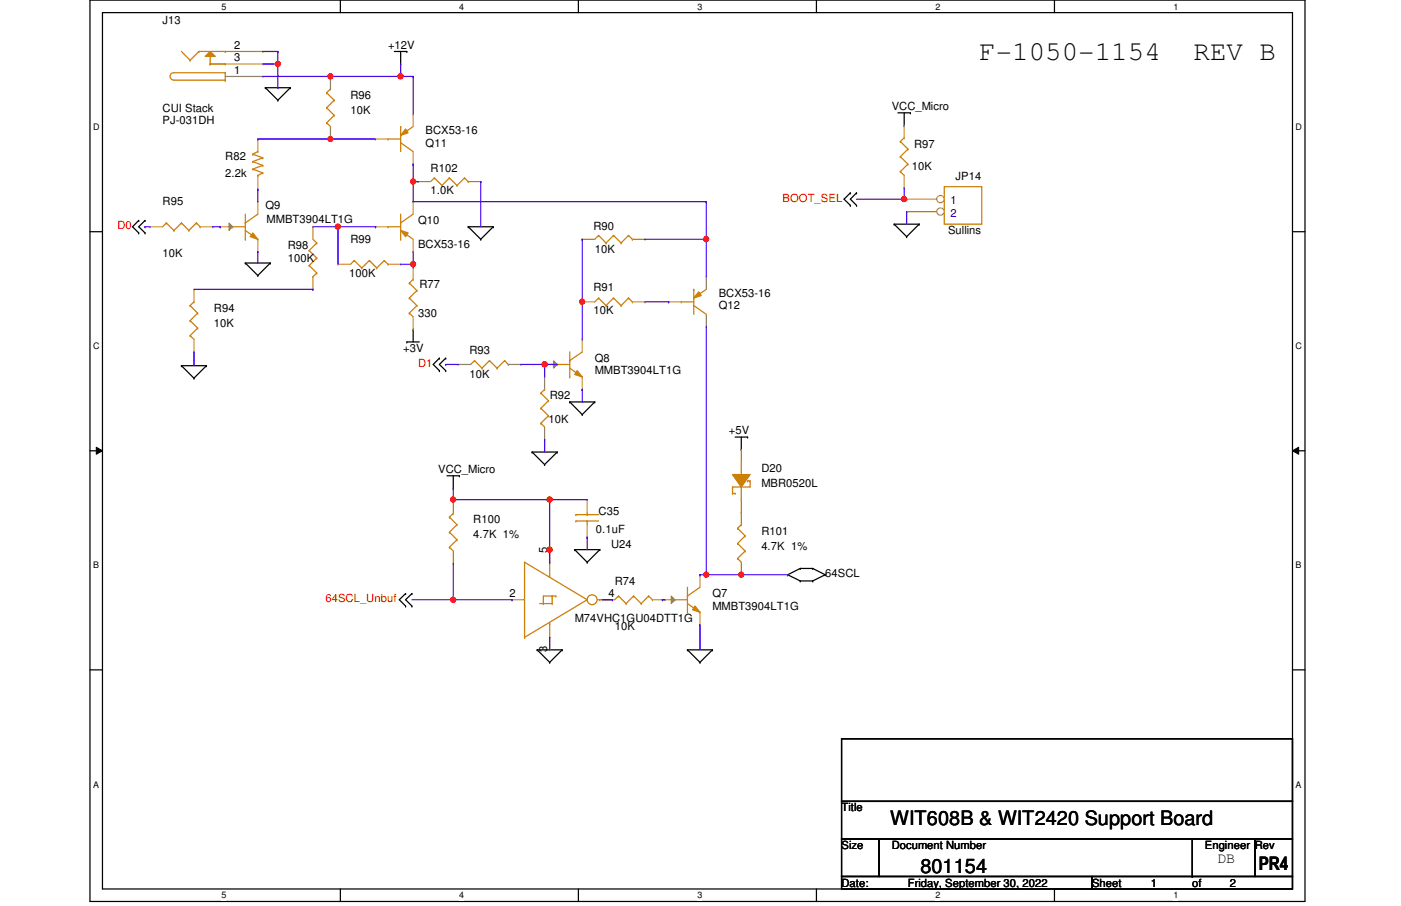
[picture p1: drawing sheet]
<svg xmlns="http://www.w3.org/2000/svg" width="432mm" height="279mm" viewBox="0 0 432 279" stroke-linecap="round" stroke-linejoin="round" font-family="sans-serif">
<defs><g id="words">
<g font-size="8.5">
<text x="301.8" y="18.4">F-1050-1154</text>
<text x="367.9" y="18.4">REV B</text>
</g>
<g font-size="6.1">
<text x="274.4" y="254.6">WIT608B &amp; WIT2420 Support Board</text>
<text x="283.7" y="269.2">801154</text>
</g>
<text font-size="5.8" x="387.9" y="268.3">PR4</text>
<text font-size="4.6" x="375.2" y="266.2">DB</text>
<g font-size="3.5">
<text x="50.1" y="7.4">J13</text>
<text x="72.1" y="15.1">2</text>
<text x="119.6" y="15.1">+12V</text>
<text x="72.1" y="18.9">3</text>
<text x="72.1" y="22.8">1</text>
<text x="50.1" y="34.4">CUI Stack</text>
<text x="108" y="30.5">R96</text>
<text x="108" y="35.2">10K</text>
<text x="274.8" y="34">VCC_Micro</text>
<text x="50.1" y="38.3">PJ-031DH</text>
<text x="131.2" y="41.4">BCX53-16</text>
<text x="131.2" y="45.2">Q11</text>
<text x="281.8" y="45.6">R97</text>
<text x="69.4" y="49.4">R82</text>
<text x="132.7" y="52.9">R102</text>
<text x="281" y="52.5">10K</text>
<text x="69.4" y="54.5">2.2k</text>
<text x="132.7" y="59.9">1.0K</text>
<text x="294.5" y="55.6">JP14</text>
<text x="50.1" y="63.4">R95</text>
<text x="81.8" y="64.5">Q9</text>
<text x="82.2" y="68.7">MMBT3904LT1G</text>
<text x="128.9" y="69.1">Q10</text>
<text x="182.9" y="71.1">R90</text>
<text x="88.7" y="76.9">R98</text>
<text x="108" y="74.9">R99</text>
<text x="128.9" y="76.5">BCX53-16</text>
<text x="292.2" y="72.2">Sullins</text>
<text x="50.1" y="79.2">10K</text>
<text x="88.7" y="80.7">100K</text>
<text x="183.3" y="78">10K</text>
<text x="107.7" y="85.3">100K</text>
<text x="129.2" y="88.8">R77</text>
<text x="182.9" y="89.6">R91</text>
<text x="221.5" y="95.4">Q12</text>
<text x="221.5" y="91.5">BCX53-16</text>
<text x="66" y="96.2">R94</text>
<text x="66" y="100.8">10K</text>
<text x="128.9" y="97.7">330</text>
<text x="182.9" y="96.9">10K</text>
<text x="124.2" y="108.5">+3V</text>
<text x="144.7" y="109.3">R93</text>
<text x="183.3" y="111.6">Q8</text>
<text x="144.7" y="116.6">10K</text>
<text x="183.3" y="115.5">MMBT3904LT1G</text>
<text x="169.4" y="123.2">R92</text>
<text x="169" y="130.5">10K</text>
<text x="224.6" y="134">+5V</text>
<text x="135" y="146">VCC_Micro</text>
<text x="234.7" y="145.6">D20</text>
<text x="234.7" y="150.2">MBR0520L</text>
<text x="145.9" y="161.4">R100</text>
<text x="184.5" y="158.7">C35</text>
<text x="145.9" y="166">4.7K 1%</text>
<text x="183.7" y="164.5">0.1uF</text>
<text x="234.7" y="164.9">R101</text>
<text x="168.6" y="170.7" transform="rotate(-90 168.6 170.7)">5</text>
<text x="188.3" y="169.1">U24</text>
<text x="234.7" y="169.5">4.7K 1%</text>
<text x="254.3" y="178">64SCL</text>
<text x="157" y="184.1">2</text>
<text x="187.6" y="184.1">4</text>
<text x="189.5" y="180.3">R74</text>
<text x="219.6" y="184.2">Q7</text>
<text x="177.1" y="191.9">M74VHC1GU04DTT1G</text>
<text x="219.6" y="188">MMBT3904LT1G</text>
<text x="189.5" y="194.2">10K</text>
<text x="168.6" y="201.2" transform="rotate(-90 168.6 201.2)">3</text>
<text x="259.4" y="250.2">Title</text>
<text x="259.4" y="261.8">Size</text>
<text x="274.8" y="261.8">Document Number</text>
<text x="371.3" y="261.8">Engineer Rev</text>
<text x="259.4" y="273.4">Date:</text>
<text x="279.8" y="273.4">Friday, September 30, 2022</text>
<text x="336.6" y="273.4">Sheet</text>
<text x="354.7" y="273.4">1</text>
<text x="367.5" y="273.4">of</text>
<text x="379.1" y="273.4">2</text>
</g>
<g font-size="3.5" fill="#f00">
<text x="241.2" y="62.2">BOOT_SEL</text>
<text x="36.2" y="70.7">D0</text>
<text x="128.9" y="113.2">D1</text>
<text x="100.3" y="185.8">64SCL_Unbuf</text>
</g>
<g font-size="3.5" fill="#00c">
<text x="293" y="63">1</text>
<text x="293" y="66.8">2</text>
</g>
<g font-size="2.8">
<text x="68.2" y="3">5</text>
<text x="141.6" y="3">4</text>
<text x="214.9" y="3">3</text>
<text x="288.3" y="3">2</text>
<text x="361.7" y="3">1</text>
<text x="28.7" y="40.2">D</text>
<text x="399.3" y="40.2">D</text>
<text x="28.7" y="107.7">C</text>
<text x="399.3" y="107.7">C</text>
<text x="28.7" y="175.3">B</text>
<text x="399.3" y="175.3">B</text>
<text x="28.7" y="242.9">A</text>
<text x="399.3" y="242.9">A</text>
<text x="68.2" y="277.1">5</text>
<text x="141.6" y="277.1">4</text>
<text x="214.9" y="277.1">3</text>
<text x="288.3" y="277.1">2</text>
<text x="361.7" y="277.1">1</text>
</g>
</g></defs>
<path d="M27.7 0h374.5v278h-374.5zM31.6 3.9h366.8v270.3h-366.8z" fill="none" stroke="#000" stroke-width=".38"/>
<g fill="#fff">
<path d="M68.2 .5h1.6v3.1h-1.6z"/>
<path d="M68.2 274.6h1.6v3.1h-1.6z"/>
</g>
<path d="M104.9 0v3.9M104.9 274.2v3.8" fill="none" stroke="#000" stroke-width=".38"/>
<g fill="#fff">
<path d="M141.6 .5h1.5v3.1h-1.5z"/>
<path d="M141.6 274.6h1.5v3.1h-1.5z"/>
</g>
<path d="M178.3 0v3.9M178.3 274.2v3.8" fill="none" stroke="#000" stroke-width=".38"/>
<g fill="#fff">
<path d="M214.9 .5h1.6v3.1h-1.6z"/>
<path d="M214.9 274.6h1.6v3.1h-1.6z"/>
</g>
<path d="M251.6 0v3.9M251.6 274.2v3.8" fill="none" stroke="#000" stroke-width=".38"/>
<g fill="#fff">
<path d="M288.3 .5h1.5v3.1h-1.5z"/>
<path d="M288.3 274.6h1.5v3.1h-1.5z"/>
</g>
<path d="M325 0v3.9M325 274.2v3.8" fill="none" stroke="#000" stroke-width=".38"/>
<g fill="#fff">
<path d="M361.7 .5h1.5v3.1h-1.5z"/>
<path d="M361.7 274.6h1.5v3.1h-1.5z"/>
<path d="M28.7 37.7h2v3.1h-2z"/>
<path d="M399.3 37.7h2v3.1h-2z"/>
<path d="M28.7 105.2h2v3.1h-2z"/>
<path d="M399.3 105.2h2v3.1h-2z"/>
</g>
<path d="M27.7 71.5h3.9M398.4 71.5h3.8" fill="none" stroke="#000" stroke-width=".38"/>
<g fill="#fff">
<path d="M28.7 172.8h1.8v3.1h-1.8z"/>
<path d="M399.3 172.8h1.9v3.1h-1.9z"/>
</g>
<path d="M27.7 139h3.9M398.4 139h3.8" fill="none" stroke="#000" stroke-width=".38"/>
<path d="M29.7 137.9l1.9 1.1-1.9 1.1zM398.4 139l1.9-1.1v2.2z" fill="#000"/>
<path d="M29.7 137.9l1.9 1.1-1.9 1.1zM398.4 139l1.9-1.1v2.2z" fill="none" stroke="#000" stroke-width=".31"/>
<g fill="#fff">
<path d="M28.7 240.4h1.8v3.1h-1.8z"/>
<path d="M399.3 240.4h1.9v3.1h-1.9z"/>
</g>
<g fill="none" stroke="#000" stroke-width=".38">
<path d="M121.5 15.9h3.9M123.5 15.9v3.8M81.8 27.1h7.7l-3.9 3.8zM276.7 34.8h3.9M278.7 34.8v3.9M262.1 59.5l-2 1.9 2 1.9M264 59.5l-1.9 1.9 1.9 1.9M42.8 68l-1.9 1.9 1.9 1.9M44.7 68l-1.9 1.9 1.9 1.9M144.3 69.9h7.7l-3.8 3.9zM275.6 69.1h7.7l-3.9 3.9zM75.6 81.1h7.7l-3.8 3.9z"/>
<path d="M55.9 112.8h7.7l-3.8 3.8zM125.4 105.5h3.8M127.3 101.6v3.9M135.4 110.4l-1.9 2 1.9 1.9M137.4 110.4l-2 2 2 1.9M164 139.4h7.7l-3.8 3.9zM175.6 124h7.7l-3.8 3.8zM226.6 134.8h3.8M228.5 134.8v3.8M137.8 146.7h3.8M139.7 146.7v3.9M177.1 169.5h7.8l-3.9 3.9z"/>
<path d="M242.8 177.2l3.8-1.9h3.9l3.8 1.9-3.8 2h-3.9zM125 183l-1.9 2 1.9 1.9M127 183l-2 2 2 1.9M27.7 206.6h3.9M165.6 200.4h7.7l-3.9 3.9zM211.9 200.4h7.7l-3.9 3.9zM398.4 206.6h3.8M259.4 227.8h139v19.3h-139zM259.4 247.1h139v11.6h-139zM259.4 258.7h11.5v11.6h-11.5zM270.9 258.7h115.9v11.6h-115.9zM367.5 258.7v11.6"/>
<path d="M386.8 258.7h11.6v11.6h-11.6zM259.4 270.3h77.2v3.9h-77.2zM336.6 270.3h61.8v3.9h-61.8z"/>
</g>
<g fill="#000">
<circle cx="123.5" cy="19.7" r=".19"/>
<circle cx="125.4" cy="15.9" r=".19"/>
<circle cx="81.8" cy="27.1" r=".19"/>
<circle cx="85.6" cy="30.9" r=".19"/>
<circle cx="89.5" cy="27.1" r=".19"/>
<circle cx="278.7" cy="38.7" r=".19"/>
<circle cx="280.6" cy="34.8" r=".19"/>
<circle cx="262.1" cy="59.5" r=".19"/>
<circle cx="264" cy="59.5" r=".19"/>
<circle cx="42.8" cy="68" r=".19"/>
<circle cx="42.8" cy="71.8" r=".19"/>
<circle cx="44.7" cy="68" r=".19"/>
<circle cx="44.7" cy="71.8" r=".19"/>
<circle cx="144.3" cy="69.9" r=".19"/>
<circle cx="148.2" cy="73.8" r=".19"/>
<circle cx="152" cy="69.9" r=".19"/>
<circle cx="262.1" cy="63.3" r=".19"/>
<circle cx="264" cy="63.3" r=".19"/>
<circle cx="275.6" cy="69.1" r=".19"/>
<circle cx="279.4" cy="73" r=".19"/>
<circle cx="283.3" cy="69.1" r=".19"/>
<circle cx="75.6" cy="81.1" r=".19"/>
<circle cx="79.5" cy="85" r=".19"/>
<circle cx="83.3" cy="81.1" r=".19"/>
<circle cx="55.9" cy="112.8" r=".19"/>
<circle cx="59.8" cy="116.6" r=".19"/>
<circle cx="63.6" cy="112.8" r=".19"/>
<circle cx="125.4" cy="105.5" r=".19"/>
<circle cx="127.3" cy="101.6" r=".19"/>
<circle cx="135.4" cy="114.3" r=".19"/>
<circle cx="135.4" cy="110.4" r=".19"/>
<circle cx="137.4" cy="114.3" r=".19"/>
<circle cx="137.4" cy="110.4" r=".19"/>
<circle cx="164" cy="139.4" r=".19"/>
<circle cx="171.7" cy="139.4" r=".19"/>
<circle cx="175.6" cy="124" r=".19"/>
<circle cx="179.5" cy="127.8" r=".19"/>
<circle cx="183.3" cy="124" r=".19"/>
<circle cx="228.5" cy="138.6" r=".19"/>
<circle cx="230.4" cy="134.8" r=".19"/>
<circle cx="139.7" cy="150.6" r=".19"/>
<circle cx="141.6" cy="146.7" r=".19"/>
<circle cx="167.9" cy="143.3" r=".19"/>
<circle cx="177.1" cy="169.5" r=".19"/>
<circle cx="181" cy="173.4" r=".19"/>
<circle cx="184.9" cy="169.5" r=".19"/>
<circle cx="242.8" cy="177.2" r=".19"/>
<circle cx="246.6" cy="179.2" r=".19"/>
<circle cx="246.6" cy="175.3" r=".19"/>
<circle cx="250.5" cy="175.3" r=".19"/>
<circle cx="250.5" cy="179.2" r=".19"/>
<circle cx="254.3" cy="177.2" r=".19"/>
<circle cx="125" cy="183" r=".19"/>
<circle cx="125" cy="186.9" r=".19"/>
<circle cx="127" cy="186.9" r=".19"/>
<circle cx="127" cy="183" r=".19"/>
<circle cx="165.6" cy="200.4" r=".19"/>
<circle cx="169.4" cy="204.3" r=".19"/>
<circle cx="173.3" cy="200.4" r=".19"/>
<circle cx="211.9" cy="200.4" r=".19"/>
<circle cx="215.7" cy="204.3" r=".19"/>
<circle cx="219.6" cy="200.4" r=".19"/>
<circle cx="367.5" cy="270.3" r=".19"/>
</g>
<path d="M277.5 52.9l1.2 1.2" fill="none" stroke="#cc8006" stroke-width=".38"/>
<circle cx="277.5" cy="52.9" r=".19" fill="#cc8006"/>
<path d="M279.8 50.6l-2.3 2.3" fill="none" stroke="#cc8006" stroke-width=".38"/>
<circle cx="279.8" cy="50.6" r=".19" fill="#cc8006"/>
<path d="M277.5 48.3l2.3 2.3" fill="none" stroke="#cc8006" stroke-width=".38"/>
<circle cx="277.5" cy="48.3" r=".19" fill="#cc8006"/>
<path d="M279.8 46l-2.3 2.3" fill="none" stroke="#cc8006" stroke-width=".38"/>
<circle cx="279.8" cy="46" r=".19" fill="#cc8006"/>
<path d="M277.5 43.6l2.3 2.4" fill="none" stroke="#cc8006" stroke-width=".38"/>
<circle cx="277.5" cy="43.6" r=".19" fill="#cc8006"/>
<path d="M278.7 42.5l-1.2 1.1" fill="none" stroke="#cc8006" stroke-width=".38"/>
<circle cx="278.7" cy="42.5" r=".19" fill="#cc8006"/>
<path d="M278.7 54.1v3.9" fill="none" stroke="#a84" stroke-width=".38"/>
<circle cx="278.7" cy="58" r=".19" fill="#a84"/>
<path d="M278.7 38.7v3.8" fill="none" stroke="#a84" stroke-width=".38"/>
<circle cx="278.7" cy="38.7" r=".19" fill="#a84"/>
<path d="M100.7 37.9l1.2 1.1" fill="none" stroke="#cc8006" stroke-width=".38"/>
<circle cx="100.7" cy="37.9" r=".19" fill="#cc8006"/>
<path d="M103 35.6l-2.3 2.3" fill="none" stroke="#cc8006" stroke-width=".38"/>
<circle cx="103" cy="35.6" r=".19" fill="#cc8006"/>
<path d="M100.7 33.2l2.3 2.4" fill="none" stroke="#cc8006" stroke-width=".38"/>
<circle cx="100.7" cy="33.2" r=".19" fill="#cc8006"/>
<path d="M103 30.9l-2.3 2.3" fill="none" stroke="#cc8006" stroke-width=".38"/>
<circle cx="103" cy="30.9" r=".19" fill="#cc8006"/>
<path d="M100.7 28.6l2.3 2.3" fill="none" stroke="#cc8006" stroke-width=".38"/>
<circle cx="100.7" cy="28.6" r=".19" fill="#cc8006"/>
<path d="M101.9 27.4l-1.2 1.2" fill="none" stroke="#cc8006" stroke-width=".38"/>
<circle cx="101.9" cy="27.4" r=".19" fill="#cc8006"/>
<path d="M101.9 39v3.9" fill="none" stroke="#a84" stroke-width=".38"/>
<circle cx="101.9" cy="42.9" r=".19" fill="#a84"/>
<path d="M101.9 23.6v3.8" fill="none" stroke="#a84" stroke-width=".38"/>
<circle cx="101.9" cy="23.6" r=".19" fill="#a84"/>
<path d="M161.7 173.4v23.2" fill="none" stroke="#cc8006" stroke-width=".38"/>
<circle cx="161.7" cy="196.6" r=".19" fill="#cc8006"/>
<path d="M181 185l-19.3 11.6" fill="none" stroke="#cc8006" stroke-width=".38"/>
<circle cx="181" cy="185" r=".19" fill="#cc8006"/>
<path d="M161.7 173.4l19.3 11.6" fill="none" stroke="#cc8006" stroke-width=".38"/>
<circle cx="161.7" cy="173.4" r=".19" fill="#cc8006"/>
<g fill="none" stroke="#cc8006" stroke-width=".38">
<path d="M184.1 185h.8"/>
<circle cx="182.5" cy="184.9" r="1.52"/>
</g>
<circle cx="184.9" cy="185" r=".19" fill="#cc8006"/>
<path d="M169.4 173.4v4.2" fill="none" stroke="#cc8006" stroke-width=".38"/>
<circle cx="169.4" cy="177.6" r=".19" fill="#cc8006"/>
<path d="M169.4 192.3v4.3" fill="none" stroke="#cc8006" stroke-width=".38"/>
<circle cx="169.4" cy="192.3" r=".19" fill="#cc8006"/>
<path d="M167.5 183.8v2.3" fill="none" stroke="#cc8006" stroke-width=".38"/>
<circle cx="167.5" cy="186.1" r=".19" fill="#cc8006"/>
<path d="M166.3 186.1h3.9" fill="none" stroke="#cc8006" stroke-width=".38"/>
<circle cx="170.2" cy="186.1" r=".19" fill="#cc8006"/>
<path d="M170.2 183.8v2.3" fill="none" stroke="#cc8006" stroke-width=".38"/>
<circle cx="170.2" cy="183.8" r=".19" fill="#cc8006"/>
<path d="M167.5 183.8h3.8" fill="none" stroke="#cc8006" stroke-width=".38"/>
<circle cx="171.3" cy="183.8" r=".19" fill="#cc8006"/>
<path d="M157.8 185h3.9" fill="none" stroke="#a84" stroke-width=".38"/>
<circle cx="157.8" cy="185" r=".19" fill="#a84"/>
<path d="M169.4 196.6v3.8" fill="none" stroke="#a84" stroke-width=".38"/>
<circle cx="169.4" cy="200.4" r=".19" fill="#a84"/>
<path d="M184.9 185h3.8" fill="none" stroke="#a84" stroke-width=".38"/>
<circle cx="188.7" cy="185" r=".19" fill="#a84"/>
<path d="M169.4 169.5v3.9" fill="none" stroke="#a84" stroke-width=".38"/>
<circle cx="169.4" cy="169.5" r=".19" fill="#a84"/>
<path d="M77.9 71.8l1.6 2-2.4-.8z" fill="#cc8006"/>
<path d="M77.9 71.8l1.6 2-2.4-.8zM79.5 66l-3.9 2.7" fill="none" stroke="#cc8006" stroke-width=".38"/>
<circle cx="75.6" cy="68.7" r=".19" fill="#cc8006"/>
<path d="M75.6 71.1l3.9 2.7" fill="none" stroke="#cc8006" stroke-width=".38"/>
<circle cx="79.5" cy="73.8" r=".19" fill="#cc8006"/>
<path d="M75.6 66v7.8" fill="none" stroke="#cc8006" stroke-width=".38"/>
<circle cx="75.6" cy="73.8" r=".19" fill="#cc8006"/>
<path d="M71.7 69.9h3.9" fill="none" stroke="#cc8006" stroke-width=".38"/>
<circle cx="71.7" cy="69.9" r=".19" fill="#cc8006"/>
<path d="M79.5 73.8v3.8" fill="none" stroke="#a84" stroke-width=".38"/>
<circle cx="79.5" cy="77.6" r=".19" fill="#a84"/>
<path d="M79.5 62.2v3.8" fill="none" stroke="#a84" stroke-width=".38"/>
<circle cx="79.5" cy="62.2" r=".19" fill="#a84"/>
<path d="M70.6 68.8l1.1 1.1-1.1 1.2z" fill="#a84"/>
<path d="M67.9 69.9h3.8M70.6 68.8l1.1 1.1-1.1 1.2z" fill="none" stroke="#a84" stroke-width=".38"/>
<circle cx="67.9" cy="69.9" r=".19" fill="#a84"/>
<path d="M184.5 72.6l-1.2 1.2" fill="none" stroke="#cc8006" stroke-width=".38"/>
<circle cx="184.5" cy="72.6" r=".19" fill="#cc8006"/>
<path d="M184.5 72.6l2.3 2.3" fill="none" stroke="#cc8006" stroke-width=".38"/>
<circle cx="186.8" cy="74.9" r=".19" fill="#cc8006"/>
<path d="M189.1 72.6l-2.3 2.3" fill="none" stroke="#cc8006" stroke-width=".38"/>
<circle cx="189.1" cy="72.6" r=".19" fill="#cc8006"/>
<path d="M189.1 72.6l2.3 2.3" fill="none" stroke="#cc8006" stroke-width=".38"/>
<circle cx="191.4" cy="74.9" r=".19" fill="#cc8006"/>
<path d="M193.7 72.6l-2.3 2.3" fill="none" stroke="#cc8006" stroke-width=".38"/>
<circle cx="193.7" cy="72.6" r=".19" fill="#cc8006"/>
<path d="M193.7 72.6l1.2 1.2" fill="none" stroke="#cc8006" stroke-width=".38"/>
<circle cx="194.9" cy="73.8" r=".19" fill="#cc8006"/>
<path d="M179.5 73.8h3.8" fill="none" stroke="#a84" stroke-width=".38"/>
<circle cx="179.5" cy="73.8" r=".19" fill="#a84"/>
<path d="M194.9 73.8h3.9" fill="none" stroke="#a84" stroke-width=".38"/>
<circle cx="198.8" cy="73.8" r=".19" fill="#a84"/>
<path d="M190.6 183.8l-1.1 1.2" fill="none" stroke="#cc8006" stroke-width=".38"/>
<circle cx="190.6" cy="183.8" r=".19" fill="#cc8006"/>
<path d="M190.6 183.8l2.4 2.3" fill="none" stroke="#cc8006" stroke-width=".38"/>
<circle cx="193" cy="186.1" r=".19" fill="#cc8006"/>
<path d="M195.3 183.8l-2.3 2.3" fill="none" stroke="#cc8006" stroke-width=".38"/>
<circle cx="195.3" cy="183.8" r=".19" fill="#cc8006"/>
<path d="M195.3 183.8l2.3 2.3" fill="none" stroke="#cc8006" stroke-width=".38"/>
<circle cx="197.6" cy="186.1" r=".19" fill="#cc8006"/>
<path d="M199.9 183.8l-2.3 2.3" fill="none" stroke="#cc8006" stroke-width=".38"/>
<circle cx="199.9" cy="183.8" r=".19" fill="#cc8006"/>
<path d="M199.9 183.8l1.2 1.2" fill="none" stroke="#cc8006" stroke-width=".38"/>
<circle cx="201.1" cy="185" r=".19" fill="#cc8006"/>
<path d="M185.6 185h3.9" fill="none" stroke="#a84" stroke-width=".38"/>
<circle cx="185.6" cy="185" r=".19" fill="#a84"/>
<path d="M201.1 185h3.8" fill="none" stroke="#a84" stroke-width=".38"/>
<circle cx="204.9" cy="185" r=".19" fill="#a84"/>
<path d="M127.3 66l-3.8 2.7" fill="none" stroke="#cc8006" stroke-width=".38"/>
<circle cx="123.5" cy="68.7" r=".19" fill="#cc8006"/>
<path d="M123.5 71.1l3.8 2.7" fill="none" stroke="#cc8006" stroke-width=".38"/>
<circle cx="123.5" cy="71.1" r=".19" fill="#cc8006"/>
<path d="M123.5 66v7.8" fill="none" stroke="#cc8006" stroke-width=".38"/>
<circle cx="123.5" cy="73.8" r=".19" fill="#cc8006"/>
<path d="M119.6 69.9h3.9" fill="none" stroke="#cc8006" stroke-width=".38"/>
<circle cx="119.6" cy="69.9" r=".19" fill="#cc8006"/>
<path d="M123.5 71.1l2.3 .7-.8 1.2z" fill="#cc8006"/>
<path d="M123.5 71.1l2.3 .7-.8 1.2z" fill="none" stroke="#cc8006" stroke-width=".38"/>
<path d="M115.7 69.9h3.9" fill="none" stroke="#a84" stroke-width=".38"/>
<circle cx="115.7" cy="69.9" r=".19" fill="#a84"/>
<path d="M127.3 73.8v3.8" fill="none" stroke="#a84" stroke-width=".38"/>
<circle cx="127.3" cy="77.6" r=".19" fill="#a84"/>
<path d="M127.3 62.2v3.8" fill="none" stroke="#a84" stroke-width=".38"/>
<circle cx="127.3" cy="62.2" r=".19" fill="#a84"/>
<path d="M58.6 103.5l1.2 1.1" fill="none" stroke="#cc8006" stroke-width=".38"/>
<circle cx="58.6" cy="103.5" r=".19" fill="#cc8006"/>
<path d="M60.9 101.2l-2.3 2.3" fill="none" stroke="#cc8006" stroke-width=".38"/>
<circle cx="60.9" cy="101.2" r=".19" fill="#cc8006"/>
<path d="M58.6 98.9l2.3 2.3" fill="none" stroke="#cc8006" stroke-width=".38"/>
<circle cx="58.6" cy="98.9" r=".19" fill="#cc8006"/>
<path d="M60.9 96.6l-2.3 2.3" fill="none" stroke="#cc8006" stroke-width=".38"/>
<circle cx="60.9" cy="96.6" r=".19" fill="#cc8006"/>
<path d="M58.6 94.2l2.3 2.4" fill="none" stroke="#cc8006" stroke-width=".38"/>
<circle cx="58.6" cy="94.2" r=".19" fill="#cc8006"/>
<path d="M59.8 93.1l-1.2 1.1" fill="none" stroke="#cc8006" stroke-width=".38"/>
<circle cx="59.8" cy="93.1" r=".19" fill="#cc8006"/>
<path d="M59.8 104.6v3.9" fill="none" stroke="#a84" stroke-width=".38"/>
<circle cx="59.8" cy="108.5" r=".19" fill="#a84"/>
<path d="M59.8 89.2v3.9" fill="none" stroke="#a84" stroke-width=".38"/>
<circle cx="59.8" cy="89.2" r=".19" fill="#a84"/>
<path d="M109.2 80.3l-1.2 1.2" fill="none" stroke="#cc8006" stroke-width=".38"/>
<circle cx="109.2" cy="80.3" r=".19" fill="#cc8006"/>
<path d="M109.2 80.3l2.3 2.3" fill="none" stroke="#cc8006" stroke-width=".38"/>
<circle cx="111.5" cy="82.6" r=".19" fill="#cc8006"/>
<path d="M113.8 80.3l-2.3 2.3" fill="none" stroke="#cc8006" stroke-width=".38"/>
<circle cx="113.8" cy="80.3" r=".19" fill="#cc8006"/>
<path d="M113.8 80.3l2.3 2.3" fill="none" stroke="#cc8006" stroke-width=".38"/>
<circle cx="116.1" cy="82.6" r=".19" fill="#cc8006"/>
<path d="M118.4 80.3l-2.3 2.3" fill="none" stroke="#cc8006" stroke-width=".38"/>
<circle cx="118.4" cy="80.3" r=".19" fill="#cc8006"/>
<path d="M118.4 80.3l1.2 1.2" fill="none" stroke="#cc8006" stroke-width=".38"/>
<circle cx="119.6" cy="81.5" r=".19" fill="#cc8006"/>
<path d="M104.2 81.5h3.8" fill="none" stroke="#a84" stroke-width=".38"/>
<circle cx="104.2" cy="81.5" r=".19" fill="#a84"/>
<path d="M119.6 81.5h3.9" fill="none" stroke="#a84" stroke-width=".38"/>
<circle cx="123.5" cy="81.5" r=".19" fill="#a84"/>
<path d="M177.9 114.3l1.6 1.9-2.4-.7z" fill="#cc8006"/>
<path d="M177.9 114.3l1.6 1.9-2.4-.7zM179.5 108.5l-3.9 2.7" fill="none" stroke="#cc8006" stroke-width=".38"/>
<circle cx="175.6" cy="111.2" r=".19" fill="#cc8006"/>
<path d="M175.6 113.5l3.9 2.7" fill="none" stroke="#cc8006" stroke-width=".38"/>
<circle cx="179.5" cy="116.2" r=".19" fill="#cc8006"/>
<path d="M175.6 108.5v7.7" fill="none" stroke="#cc8006" stroke-width=".38"/>
<circle cx="175.6" cy="116.2" r=".19" fill="#cc8006"/>
<path d="M171.7 112.4h3.9" fill="none" stroke="#cc8006" stroke-width=".38"/>
<circle cx="171.7" cy="112.4" r=".19" fill="#cc8006"/>
<path d="M179.5 116.2v3.9" fill="none" stroke="#a84" stroke-width=".38"/>
<circle cx="179.5" cy="120.1" r=".19" fill="#a84"/>
<path d="M179.5 104.6v3.9" fill="none" stroke="#a84" stroke-width=".38"/>
<circle cx="179.5" cy="104.6" r=".19" fill="#a84"/>
<path d="M170.6 111.3l1.1 1.1-1.1 1.1z" fill="#a84"/>
<path d="M167.9 112.4h3.8M170.6 111.3l1.1 1.1-1.1 1.1z" fill="none" stroke="#a84" stroke-width=".38"/>
<circle cx="167.9" cy="112.4" r=".19" fill="#a84"/>
<path d="M213.8 94.2l3.9 2.7" fill="none" stroke="#cc8006" stroke-width=".38"/>
<circle cx="213.8" cy="94.2" r=".19" fill="#cc8006"/>
<path d="M217.7 89.2l-3.9 2.7" fill="none" stroke="#cc8006" stroke-width=".38"/>
<circle cx="213.8" cy="91.9" r=".19" fill="#cc8006"/>
<path d="M213.8 89.2v7.7" fill="none" stroke="#cc8006" stroke-width=".38"/>
<circle cx="213.8" cy="89.2" r=".19" fill="#cc8006"/>
<path d="M209.9 93.1h3.9" fill="none" stroke="#cc8006" stroke-width=".38"/>
<circle cx="209.9" cy="93.1" r=".19" fill="#cc8006"/>
<path d="M215.3 90l.8 1.1-2.3 .8z" fill="#cc8006"/>
<path d="M215.3 90l.8 1.1-2.3 .8z" fill="none" stroke="#cc8006" stroke-width=".38"/>
<path d="M206.1 93.1h3.8" fill="none" stroke="#a84" stroke-width=".38"/>
<circle cx="206.1" cy="93.1" r=".19" fill="#a84"/>
<path d="M217.7 85.3v3.9" fill="none" stroke="#a84" stroke-width=".38"/>
<circle cx="217.7" cy="85.3" r=".19" fill="#a84"/>
<path d="M217.7 96.9v3.9" fill="none" stroke="#a84" stroke-width=".38"/>
<circle cx="217.7" cy="100.8" r=".19" fill="#a84"/>
<path d="M81 53.3l-1.5 .8" fill="none" stroke="#cc8006" stroke-width=".38"/>
<circle cx="81" cy="53.3" r=".19" fill="#cc8006"/>
<path d="M77.9 52.2l3.1 1.1" fill="none" stroke="#cc8006" stroke-width=".38"/>
<circle cx="77.9" cy="52.2" r=".19" fill="#cc8006"/>
<path d="M81 51l-3.1 1.2" fill="none" stroke="#cc8006" stroke-width=".38"/>
<circle cx="81" cy="51" r=".19" fill="#cc8006"/>
<path d="M77.9 49.8l3.1 1.2" fill="none" stroke="#cc8006" stroke-width=".38"/>
<circle cx="77.9" cy="49.8" r=".19" fill="#cc8006"/>
<path d="M81 48.7l-3.1 1.1" fill="none" stroke="#cc8006" stroke-width=".38"/>
<circle cx="81" cy="48.7" r=".19" fill="#cc8006"/>
<path d="M77.9 47.5l3.1 1.2" fill="none" stroke="#cc8006" stroke-width=".38"/>
<circle cx="77.9" cy="47.5" r=".19" fill="#cc8006"/>
<path d="M79.5 46.7l-1.6 .8" fill="none" stroke="#cc8006" stroke-width=".38"/>
<circle cx="79.5" cy="46.7" r=".19" fill="#cc8006"/>
<path d="M79.5 54.1v.4" fill="none" stroke="#cc8006" stroke-width=".38"/>
<circle cx="79.5" cy="54.1" r=".19" fill="#cc8006"/>
<path d="M79.5 42.9v3.8" fill="none" stroke="#a84" stroke-width=".38"/>
<circle cx="79.5" cy="42.9" r=".19" fill="#a84"/>
<path d="M79.5 54.5v3.8" fill="none" stroke="#a84" stroke-width=".38"/>
<circle cx="79.5" cy="58.3" r=".19" fill="#a84"/>
<path d="M146.3 111.2l-1.2 1.2" fill="none" stroke="#cc8006" stroke-width=".38"/>
<circle cx="146.3" cy="111.2" r=".19" fill="#cc8006"/>
<path d="M146.3 111.2l2.2 2.3" fill="none" stroke="#cc8006" stroke-width=".38"/>
<circle cx="148.5" cy="113.5" r=".19" fill="#cc8006"/>
<path d="M150.9 111.2l-2.4 2.3" fill="none" stroke="#cc8006" stroke-width=".38"/>
<circle cx="150.9" cy="111.2" r=".19" fill="#cc8006"/>
<path d="M150.9 111.2l2.3 2.3" fill="none" stroke="#cc8006" stroke-width=".38"/>
<circle cx="153.2" cy="113.5" r=".19" fill="#cc8006"/>
<path d="M155.5 111.2l-2.3 2.3" fill="none" stroke="#cc8006" stroke-width=".38"/>
<circle cx="155.5" cy="111.2" r=".19" fill="#cc8006"/>
<path d="M155.5 111.2l1.2 1.2" fill="none" stroke="#cc8006" stroke-width=".38"/>
<circle cx="156.7" cy="112.4" r=".19" fill="#cc8006"/>
<path d="M141.2 112.4h3.9" fill="none" stroke="#a84" stroke-width=".38"/>
<circle cx="141.2" cy="112.4" r=".19" fill="#a84"/>
<path d="M156.7 112.4h3.8" fill="none" stroke="#a84" stroke-width=".38"/>
<circle cx="160.5" cy="112.4" r=".19" fill="#a84"/>
<path d="M133.9 54.9l-1.2 1.1" fill="none" stroke="#cc8006" stroke-width=".38"/>
<circle cx="133.9" cy="54.9" r=".19" fill="#cc8006"/>
<path d="M133.9 54.9l2.3 2.3" fill="none" stroke="#cc8006" stroke-width=".38"/>
<circle cx="136.2" cy="57.2" r=".19" fill="#cc8006"/>
<path d="M138.5 54.9l-2.3 2.3" fill="none" stroke="#cc8006" stroke-width=".38"/>
<circle cx="138.5" cy="54.9" r=".19" fill="#cc8006"/>
<path d="M138.5 54.9l2.3 2.3" fill="none" stroke="#cc8006" stroke-width=".38"/>
<circle cx="140.8" cy="57.2" r=".19" fill="#cc8006"/>
<path d="M143.2 54.9l-2.4 2.3" fill="none" stroke="#cc8006" stroke-width=".38"/>
<circle cx="143.2" cy="54.9" r=".19" fill="#cc8006"/>
<path d="M143.2 54.9l1.1 1.1" fill="none" stroke="#cc8006" stroke-width=".38"/>
<circle cx="144.3" cy="56" r=".19" fill="#cc8006"/>
<path d="M128.9 56h3.8" fill="none" stroke="#a84" stroke-width=".38"/>
<circle cx="128.9" cy="56" r=".19" fill="#a84"/>
<path d="M144.3 56h3.9" fill="none" stroke="#a84" stroke-width=".38"/>
<circle cx="148.2" cy="56" r=".19" fill="#a84"/>
<path d="M227.3 172.2l1.2 1.2" fill="none" stroke="#cc8006" stroke-width=".38"/>
<circle cx="227.3" cy="172.2" r=".19" fill="#cc8006"/>
<path d="M229.7 169.9l-2.4 2.3" fill="none" stroke="#cc8006" stroke-width=".38"/>
<circle cx="229.7" cy="169.9" r=".19" fill="#cc8006"/>
<path d="M227.3 167.6l2.4 2.3" fill="none" stroke="#cc8006" stroke-width=".38"/>
<circle cx="227.3" cy="167.6" r=".19" fill="#cc8006"/>
<path d="M229.7 165.3l-2.4 2.3" fill="none" stroke="#cc8006" stroke-width=".38"/>
<circle cx="229.7" cy="165.3" r=".19" fill="#cc8006"/>
<path d="M227.3 162.9l2.4 2.4" fill="none" stroke="#cc8006" stroke-width=".38"/>
<circle cx="227.3" cy="162.9" r=".19" fill="#cc8006"/>
<path d="M228.5 161.8l-1.2 1.1" fill="none" stroke="#cc8006" stroke-width=".38"/>
<circle cx="228.5" cy="161.8" r=".19" fill="#cc8006"/>
<path d="M228.5 173.4v3.8" fill="none" stroke="#a84" stroke-width=".38"/>
<circle cx="228.5" cy="177.2" r=".19" fill="#a84"/>
<path d="M228.5 157.9v3.9" fill="none" stroke="#a84" stroke-width=".38"/>
<circle cx="228.5" cy="157.9" r=".19" fill="#a84"/>
<path d="M126.2 96.6l1.1 1.1" fill="none" stroke="#cc8006" stroke-width=".38"/>
<circle cx="126.2" cy="96.6" r=".19" fill="#cc8006"/>
<path d="M128.5 94.2l-2.3 2.4" fill="none" stroke="#cc8006" stroke-width=".38"/>
<circle cx="128.5" cy="94.2" r=".19" fill="#cc8006"/>
<path d="M126.2 91.9l2.3 2.3" fill="none" stroke="#cc8006" stroke-width=".38"/>
<circle cx="126.2" cy="91.9" r=".19" fill="#cc8006"/>
<path d="M128.5 89.6l-2.3 2.3" fill="none" stroke="#cc8006" stroke-width=".38"/>
<circle cx="128.5" cy="89.6" r=".19" fill="#cc8006"/>
<path d="M126.2 87.3l2.3 2.3" fill="none" stroke="#cc8006" stroke-width=".38"/>
<circle cx="126.2" cy="87.3" r=".19" fill="#cc8006"/>
<path d="M127.3 86.1l-1.1 1.2" fill="none" stroke="#cc8006" stroke-width=".38"/>
<circle cx="127.3" cy="86.1" r=".19" fill="#cc8006"/>
<path d="M127.3 97.7v3.9" fill="none" stroke="#a84" stroke-width=".38"/>
<circle cx="127.3" cy="101.6" r=".19" fill="#a84"/>
<path d="M127.3 82.3v3.8" fill="none" stroke="#a84" stroke-width=".38"/>
<circle cx="127.3" cy="82.3" r=".19" fill="#a84"/>
<path d="M214.2 186.9l1.5 1.9-2.3-.8z" fill="#cc8006"/>
<path d="M214.2 186.9l1.5 1.9-2.3-.8zM215.7 181.1l-3.8 2.7" fill="none" stroke="#cc8006" stroke-width=".38"/>
<circle cx="211.9" cy="183.8" r=".19" fill="#cc8006"/>
<path d="M211.9 186.1l3.8 2.7" fill="none" stroke="#cc8006" stroke-width=".38"/>
<circle cx="215.7" cy="188.8" r=".19" fill="#cc8006"/>
<path d="M211.9 181.1v7.7" fill="none" stroke="#cc8006" stroke-width=".38"/>
<circle cx="211.9" cy="188.8" r=".19" fill="#cc8006"/>
<path d="M208 185h3.9" fill="none" stroke="#cc8006" stroke-width=".38"/>
<circle cx="208" cy="185" r=".19" fill="#cc8006"/>
<path d="M215.7 188.8v3.9" fill="none" stroke="#a84" stroke-width=".38"/>
<circle cx="215.7" cy="192.7" r=".19" fill="#a84"/>
<path d="M215.7 177.2v3.9" fill="none" stroke="#a84" stroke-width=".38"/>
<circle cx="215.7" cy="177.2" r=".19" fill="#a84"/>
<path d="M206.9 183.8l1.1 1.2-1.1 1.1z" fill="#a84"/>
<path d="M204.2 185h3.8M206.9 183.8l1.1 1.2-1.1 1.1z" fill="none" stroke="#a84" stroke-width=".38"/>
<circle cx="204.2" cy="185" r=".19" fill="#a84"/>
<path d="M181 157.9v.8" fill="none" stroke="#cc8006" stroke-width=".38"/>
<circle cx="181" cy="158.7" r=".19" fill="#cc8006"/>
<path d="M177.5 160.7h7" fill="none" stroke="#cc8006" stroke-width=".38"/>
<circle cx="177.5" cy="160.7" r=".19" fill="#cc8006"/>
<path d="M177.5 158.7h7" fill="none" stroke="#cc8006" stroke-width=".38"/>
<circle cx="177.5" cy="158.7" r=".19" fill="#cc8006"/>
<path d="M181 160.7v1.1" fill="none" stroke="#cc8006" stroke-width=".38"/>
<circle cx="181" cy="160.7" r=".19" fill="#cc8006"/>
<path d="M181 154.1v3.8" fill="none" stroke="#a84" stroke-width=".38"/>
<circle cx="181" cy="154.1" r=".19" fill="#a84"/>
<path d="M181 161.8v3.9" fill="none" stroke="#a84" stroke-width=".38"/>
<circle cx="181" cy="165.7" r=".19" fill="#a84"/>
<path d="M51.3 68.7l-1.2 1.2" fill="none" stroke="#cc8006" stroke-width=".38"/>
<circle cx="51.3" cy="68.7" r=".19" fill="#cc8006"/>
<path d="M51.3 68.7l2.3 2.4" fill="none" stroke="#cc8006" stroke-width=".38"/>
<circle cx="53.6" cy="71.1" r=".19" fill="#cc8006"/>
<path d="M55.9 68.7l-2.3 2.4" fill="none" stroke="#cc8006" stroke-width=".38"/>
<circle cx="55.9" cy="68.7" r=".19" fill="#cc8006"/>
<path d="M55.9 68.7l2.3 2.4" fill="none" stroke="#cc8006" stroke-width=".38"/>
<circle cx="58.2" cy="71.1" r=".19" fill="#cc8006"/>
<path d="M60.5 68.7l-2.3 2.4" fill="none" stroke="#cc8006" stroke-width=".38"/>
<circle cx="60.5" cy="68.7" r=".19" fill="#cc8006"/>
<path d="M60.5 68.7l1.2 1.2" fill="none" stroke="#cc8006" stroke-width=".38"/>
<circle cx="61.7" cy="69.9" r=".19" fill="#cc8006"/>
<path d="M46.3 69.9h3.8" fill="none" stroke="#a84" stroke-width=".38"/>
<circle cx="46.3" cy="69.9" r=".19" fill="#a84"/>
<path d="M61.7 69.9h3.9" fill="none" stroke="#a84" stroke-width=".38"/>
<circle cx="65.6" cy="69.9" r=".19" fill="#a84"/>
<path d="M184.5 91.9l-1.2 1.2" fill="none" stroke="#cc8006" stroke-width=".38"/>
<circle cx="184.5" cy="91.9" r=".19" fill="#cc8006"/>
<path d="M184.5 91.9l2.3 2.3" fill="none" stroke="#cc8006" stroke-width=".38"/>
<circle cx="186.8" cy="94.2" r=".19" fill="#cc8006"/>
<path d="M189.1 91.9l-2.3 2.3" fill="none" stroke="#cc8006" stroke-width=".38"/>
<circle cx="189.1" cy="91.9" r=".19" fill="#cc8006"/>
<path d="M189.1 91.9l2.3 2.3" fill="none" stroke="#cc8006" stroke-width=".38"/>
<circle cx="191.4" cy="94.2" r=".19" fill="#cc8006"/>
<path d="M193.7 91.9l-2.3 2.3" fill="none" stroke="#cc8006" stroke-width=".38"/>
<circle cx="193.7" cy="91.9" r=".19" fill="#cc8006"/>
<path d="M193.7 91.9l1.2 1.2" fill="none" stroke="#cc8006" stroke-width=".38"/>
<circle cx="194.9" cy="93.1" r=".19" fill="#cc8006"/>
<path d="M179.5 93.1h3.8" fill="none" stroke="#a84" stroke-width=".38"/>
<circle cx="179.5" cy="93.1" r=".19" fill="#a84"/>
<path d="M194.9 93.1h3.9" fill="none" stroke="#a84" stroke-width=".38"/>
<circle cx="198.8" cy="93.1" r=".19" fill="#a84"/>
<path d="M291 57.6h11.6v11.5h-11.6z" fill="none" stroke="#cc8006" stroke-width=".38"/>
<circle cx="289.9" cy="61.4" r="1.13" fill="#fff"/>
<g fill="none" stroke="#a84" stroke-width=".38">
<path d="M279.4 61.4h9.3"/>
<circle cx="289.9" cy="61.4" r="1.13"/>
</g>
<circle cx="279.4" cy="61.4" r=".19" fill="#a84"/>
<circle cx="289.9" cy="65.3" r="1.13" fill="#fff"/>
<g fill="none" stroke="#a84" stroke-width=".38">
<path d="M279.4 65.3h9.3"/>
<circle cx="289.9" cy="65.3" r="1.13"/>
</g>
<circle cx="279.4" cy="65.3" r=".19" fill="#a84"/>
<path d="M225.8 150.2h5.4" fill="none" stroke="#cc8006" stroke-width=".38"/>
<circle cx="225.8" cy="150.2" r=".19" fill="#cc8006"/>
<path d="M228.5 142.5v3.8" fill="none" stroke="#cc8006" stroke-width=".38"/>
<circle cx="228.5" cy="146.3" r=".19" fill="#cc8006"/>
<path d="M228.5 150.2v3.9" fill="none" stroke="#cc8006" stroke-width=".38"/>
<circle cx="228.5" cy="154.1" r=".19" fill="#cc8006"/>
<path d="M231.2 148.3v1.9" fill="none" stroke="#cc8006" stroke-width=".38"/>
<circle cx="231.2" cy="148.3" r=".19" fill="#cc8006"/>
<path d="M225.8 150.2v1.9" fill="none" stroke="#cc8006" stroke-width=".38"/>
<circle cx="225.8" cy="152.1" r=".19" fill="#cc8006"/>
<path d="M225.8 146.3h5.4l-2.7 3.9z" fill-rule="evenodd" fill="#cc8006"/>
<path d="M225.8 146.3h5.4l-2.7 3.9zM225.8 152.1h.8" fill="none" stroke="#cc8006" stroke-width=".38"/>
<circle cx="226.6" cy="152.1" r=".19" fill="#cc8006"/>
<path d="M230.4 148.3h.8" fill="none" stroke="#cc8006" stroke-width=".38"/>
<circle cx="230.4" cy="148.3" r=".19" fill="#cc8006"/>
<path d="M228.5 138.6v3.9" fill="none" stroke="#a84" stroke-width=".38"/>
<circle cx="228.5" cy="138.6" r=".19" fill="#a84"/>
<path d="M228.5 154.1v3.8" fill="none" stroke="#a84" stroke-width=".38"/>
<circle cx="228.5" cy="157.9" r=".19" fill="#a84"/>
<path d="M96.4 73.8l1.2 1.1" fill="none" stroke="#cc8006" stroke-width=".38"/>
<circle cx="97.6" cy="74.9" r=".19" fill="#cc8006"/>
<path d="M97.6 74.9l-2.3 2.4" fill="none" stroke="#cc8006" stroke-width=".38"/>
<circle cx="95.3" cy="77.3" r=".19" fill="#cc8006"/>
<path d="M95.3 77.3l2.3 2.3" fill="none" stroke="#cc8006" stroke-width=".38"/>
<circle cx="97.6" cy="79.6" r=".19" fill="#cc8006"/>
<path d="M97.6 79.6l-2.3 2.3" fill="none" stroke="#cc8006" stroke-width=".38"/>
<circle cx="95.3" cy="81.9" r=".19" fill="#cc8006"/>
<path d="M95.3 81.9l2.3 2.3" fill="none" stroke="#cc8006" stroke-width=".38"/>
<circle cx="97.6" cy="84.2" r=".19" fill="#cc8006"/>
<path d="M97.6 84.2l-1.2 1.1" fill="none" stroke="#cc8006" stroke-width=".38"/>
<circle cx="96.4" cy="85.3" r=".19" fill="#cc8006"/>
<path d="M96.4 69.9v3.9" fill="none" stroke="#a84" stroke-width=".38"/>
<circle cx="96.4" cy="69.9" r=".19" fill="#a84"/>
<path d="M96.4 85.3v3.9" fill="none" stroke="#a84" stroke-width=".38"/>
<circle cx="96.4" cy="89.2" r=".19" fill="#a84"/>
<path d="M166.7 130.5l1.2 1.2" fill="none" stroke="#cc8006" stroke-width=".38"/>
<circle cx="166.7" cy="130.5" r=".19" fill="#cc8006"/>
<path d="M169 128.2l-2.3 2.3" fill="none" stroke="#cc8006" stroke-width=".38"/>
<circle cx="169" cy="128.2" r=".19" fill="#cc8006"/>
<path d="M166.7 125.9l2.3 2.3" fill="none" stroke="#cc8006" stroke-width=".38"/>
<circle cx="166.7" cy="125.9" r=".19" fill="#cc8006"/>
<path d="M169 123.6l-2.3 2.3" fill="none" stroke="#cc8006" stroke-width=".38"/>
<circle cx="169" cy="123.6" r=".19" fill="#cc8006"/>
<path d="M166.7 121.2l2.3 2.4" fill="none" stroke="#cc8006" stroke-width=".38"/>
<circle cx="166.7" cy="121.2" r=".19" fill="#cc8006"/>
<path d="M167.9 120.1l-1.2 1.1" fill="none" stroke="#cc8006" stroke-width=".38"/>
<circle cx="167.9" cy="120.1" r=".19" fill="#cc8006"/>
<path d="M167.9 131.7v3.9" fill="none" stroke="#a84" stroke-width=".38"/>
<circle cx="167.9" cy="135.6" r=".19" fill="#a84"/>
<path d="M167.9 116.2v3.9" fill="none" stroke="#a84" stroke-width=".38"/>
<circle cx="167.9" cy="116.2" r=".19" fill="#a84"/>
<path d="M123.5 44l3.8 2.7" fill="none" stroke="#cc8006" stroke-width=".38"/>
<circle cx="123.5" cy="44" r=".19" fill="#cc8006"/>
<path d="M127.3 39l-3.8 2.7" fill="none" stroke="#cc8006" stroke-width=".38"/>
<circle cx="123.5" cy="41.7" r=".19" fill="#cc8006"/>
<path d="M123.5 39v7.7" fill="none" stroke="#cc8006" stroke-width=".38"/>
<circle cx="123.5" cy="39" r=".19" fill="#cc8006"/>
<path d="M119.6 42.9h3.9" fill="none" stroke="#cc8006" stroke-width=".38"/>
<circle cx="119.6" cy="42.9" r=".19" fill="#cc8006"/>
<path d="M125 39.8l.8 1.2-2.3 .7z" fill="#cc8006"/>
<path d="M125 39.8l.8 1.2-2.3 .7z" fill="none" stroke="#cc8006" stroke-width=".38"/>
<path d="M115.7 42.9h3.9" fill="none" stroke="#a84" stroke-width=".38"/>
<circle cx="115.7" cy="42.9" r=".19" fill="#a84"/>
<path d="M127.3 35.2v3.8" fill="none" stroke="#a84" stroke-width=".38"/>
<circle cx="127.3" cy="35.2" r=".19" fill="#a84"/>
<path d="M127.3 46.7v3.9" fill="none" stroke="#a84" stroke-width=".38"/>
<circle cx="127.3" cy="50.6" r=".19" fill="#a84"/>
<path d="M138.5 168.7l1.2 1.2" fill="none" stroke="#cc8006" stroke-width=".38"/>
<circle cx="138.5" cy="168.7" r=".19" fill="#cc8006"/>
<path d="M140.8 166.5l-2.3 2.2" fill="none" stroke="#cc8006" stroke-width=".38"/>
<circle cx="140.8" cy="166.5" r=".19" fill="#cc8006"/>
<path d="M138.5 164.1l2.3 2.4" fill="none" stroke="#cc8006" stroke-width=".38"/>
<circle cx="138.5" cy="164.1" r=".19" fill="#cc8006"/>
<path d="M140.8 161.8l-2.3 2.3" fill="none" stroke="#cc8006" stroke-width=".38"/>
<circle cx="140.8" cy="161.8" r=".19" fill="#cc8006"/>
<path d="M138.5 159.5l2.3 2.3" fill="none" stroke="#cc8006" stroke-width=".38"/>
<circle cx="138.5" cy="159.5" r=".19" fill="#cc8006"/>
<path d="M139.7 158.3l-1.2 1.2" fill="none" stroke="#cc8006" stroke-width=".38"/>
<circle cx="139.7" cy="158.3" r=".19" fill="#cc8006"/>
<path d="M139.7 169.9v3.9" fill="none" stroke="#a84" stroke-width=".38"/>
<circle cx="139.7" cy="173.8" r=".19" fill="#a84"/>
<path d="M139.7 154.5v3.8" fill="none" stroke="#a84" stroke-width=".38"/>
<circle cx="139.7" cy="154.5" r=".19" fill="#a84"/>
<path d="M63.2 17.4l1.6-1.5 1.5 1.5z" fill="#cc8006"/>
<path d="M55.9 15.9l2.7 2.7M63.2 17.4l1.6-1.5 1.5 1.5z" fill="none" stroke="#cc8006" stroke-width=".38"/>
<circle cx="58.6" cy="18.6" r=".19" fill="#cc8006"/>
<path d="M61.3 15.9l-2.7 2.7" fill="none" stroke="#cc8006" stroke-width=".38"/>
<circle cx="61.3" cy="15.9" r=".19" fill="#cc8006"/>
<path d="M61.3 15.9h8.1" fill="none" stroke="#cc8006" stroke-width=".38"/>
<circle cx="69.4" cy="15.9" r=".19" fill="#cc8006"/>
<path d="M64.8 19.7h4.6" fill="none" stroke="#cc8006" stroke-width=".38"/>
<circle cx="69.4" cy="19.7" r=".19" fill="#cc8006"/>
<path d="M53.6 22.4h15.8" fill="none" stroke="#cc8006" stroke-width=".38"/>
<circle cx="69.4" cy="22.4" r=".19" fill="#cc8006"/>
<path d="M64.8 19.7h4.6" fill="none" stroke="#cc8006" stroke-width=".38"/>
<circle cx="64.8" cy="19.7" r=".19" fill="#cc8006"/>
<path d="M64.8 17.4v2.3" fill="none" stroke="#cc8006" stroke-width=".38"/>
<circle cx="64.8" cy="19.7" r=".19" fill="#cc8006"/>
<path d="M53.6 24.7h15.8" fill="none" stroke="#cc8006" stroke-width=".38"/>
<circle cx="69.4" cy="24.7" r=".19" fill="#cc8006"/>
<path d="M53.6 22.4a1.12 1.12 0 0 0-1.2 1.1 1.12 1.12 0 0 0 1.2 1.2M69.4 22.4v2.3" fill="none" stroke="#cc8006" stroke-width=".38"/>
<circle cx="69.4" cy="24.7" r=".19" fill="#cc8006"/>
<path d="M69.4 15.9h11.6" fill="none" stroke="#a84" stroke-width=".38"/>
<circle cx="81" cy="15.9" r=".19" fill="#a84"/>
<path d="M69.4 19.7h11.6" fill="none" stroke="#a84" stroke-width=".38"/>
<circle cx="81" cy="19.7" r=".19" fill="#a84"/>
<path d="M69.4 23.6h11.6" fill="none" stroke="#a84" stroke-width=".38"/>
<circle cx="81" cy="23.6" r=".19" fill="#a84"/>
<path d="M127 185h12.7" fill="none" stroke="#4200ff" stroke-width=".38"/>
<circle cx="139.7" cy="185" r=".19" fill="#4200ff"/>
<path d="M181 165.7v3.8" fill="none" stroke="#4200ff" stroke-width=".38"/>
<circle cx="181" cy="165.7" r=".19" fill="#4200ff"/>
<path d="M169.4 154.1v15.4" fill="none" stroke="#4200ff" stroke-width=".38"/>
<circle cx="169.4" cy="169.5" r=".19" fill="#4200ff"/>
<path d="M169.4 154.1h11.6" fill="none" stroke="#4200ff" stroke-width=".38"/>
<circle cx="169.4" cy="154.1" r=".19" fill="#4200ff"/>
<circle cx="169.4" cy="154" r=".75" fill="#f00"/>
<circle cx="169.4" cy="154" r=".75" fill="none" stroke="#f00" stroke-width=".38"/>
<path d="M169.4 196.6v3.8" fill="none" stroke="#4200ff" stroke-width=".38"/>
<circle cx="169.4" cy="196.6" r=".19" fill="#4200ff"/>
<path d="M215.7 192.7v7.7" fill="none" stroke="#4200ff" stroke-width=".38"/>
<circle cx="215.7" cy="192.7" r=".19" fill="#4200ff"/>
<path d="M215.7 177.2h2" fill="none" stroke="#4200ff" stroke-width=".38"/>
<circle cx="215.7" cy="177.2" r=".19" fill="#4200ff"/>
<path d="M217.7 177.2h10.8" fill="none" stroke="#4200ff" stroke-width=".38"/>
<circle cx="228.5" cy="177.2" r=".19" fill="#4200ff"/>
<circle cx="217.7" cy="177.2" r=".75" fill="#f00"/>
<circle cx="217.7" cy="177.2" r=".75" fill="none" stroke="#f00" stroke-width=".38"/>
<circle cx="228.4" cy="177.2" r=".75" fill="#f00"/>
<circle cx="228.4" cy="177.2" r=".75" fill="none" stroke="#f00" stroke-width=".38"/>
<path d="M127.3 50.6v5.4" fill="none" stroke="#4200ff" stroke-width=".38"/>
<circle cx="127.3" cy="50.6" r=".19" fill="#4200ff"/>
<circle cx="127.3" cy="56" r=".75" fill="#f00"/>
<circle cx="127.3" cy="56" r=".75" fill="none" stroke="#f00" stroke-width=".38"/>
<path d="M148.2 56v13.9" fill="none" stroke="#4200ff" stroke-width=".38"/>
<circle cx="148.2" cy="56" r=".19" fill="#4200ff"/>
<path d="M127.3 56h1.6" fill="none" stroke="#4200ff" stroke-width=".38"/>
<circle cx="127.3" cy="56" r=".19" fill="#4200ff"/>
<path d="M127.3 56v6.2" fill="none" stroke="#4200ff" stroke-width=".38"/>
<circle cx="127.3" cy="56" r=".19" fill="#4200ff"/>
<path d="M96.4 69.9h7.8" fill="none" stroke="#4200ff" stroke-width=".38"/>
<circle cx="104.2" cy="69.9" r=".19" fill="#4200ff"/>
<path d="M59.8 108.5v4.3" fill="none" stroke="#4200ff" stroke-width=".38"/>
<circle cx="59.8" cy="108.5" r=".19" fill="#4200ff"/>
<path d="M79.5 77.6v3.5" fill="none" stroke="#4200ff" stroke-width=".38"/>
<circle cx="79.5" cy="77.6" r=".19" fill="#4200ff"/>
<path d="M79.5 42.9h22.4" fill="none" stroke="#4200ff" stroke-width=".38"/>
<circle cx="79.5" cy="42.9" r=".19" fill="#4200ff"/>
<path d="M79.5 58.3v3.9" fill="none" stroke="#4200ff" stroke-width=".38"/>
<circle cx="79.5" cy="58.3" r=".19" fill="#4200ff"/>
<path d="M123.5 19.7v3.9" fill="none" stroke="#4200ff" stroke-width=".38"/>
<circle cx="123.5" cy="23.6" r=".19" fill="#4200ff"/>
<path d="M279.4 65.3v3.8" fill="none" stroke="#4200ff" stroke-width=".38"/>
<circle cx="279.4" cy="65.3" r=".19" fill="#4200ff"/>
<path d="M264 61.4h14.7" fill="none" stroke="#4200ff" stroke-width=".38"/>
<circle cx="278.7" cy="61.4" r=".19" fill="#4200ff"/>
<circle cx="278.7" cy="61.4" r=".75" fill="#f00"/>
<circle cx="278.7" cy="61.4" r=".75" fill="none" stroke="#f00" stroke-width=".38"/>
<path d="M179.5 73.8v19.3" fill="none" stroke="#4200ff" stroke-width=".38"/>
<circle cx="179.5" cy="73.8" r=".19" fill="#4200ff"/>
<path d="M217.7 62.2v11.6" fill="none" stroke="#4200ff" stroke-width=".38"/>
<circle cx="217.7" cy="62.2" r=".19" fill="#4200ff"/>
<circle cx="217.6" cy="73.7" r=".75" fill="#f00"/>
<circle cx="217.6" cy="73.7" r=".75" fill="none" stroke="#f00" stroke-width=".38"/>
<path d="M179.5 120.1v3.9" fill="none" stroke="#4200ff" stroke-width=".38"/>
<circle cx="179.5" cy="120.1" r=".19" fill="#4200ff"/>
<path d="M167.9 112.4v3.8" fill="none" stroke="#4200ff" stroke-width=".38"/>
<circle cx="167.9" cy="112.4" r=".19" fill="#4200ff"/>
<path d="M167.9 112.4h3.8" fill="none" stroke="#4200ff" stroke-width=".38"/>
<circle cx="167.9" cy="112.4" r=".19" fill="#4200ff"/>
<circle cx="167.9" cy="112.3" r=".76" fill="#f00"/>
<circle cx="167.9" cy="112.3" r=".76" fill="none" stroke="#f00" stroke-width=".38"/>
<path d="M167.9 135.6v3.8" fill="none" stroke="#4200ff" stroke-width=".38"/>
<circle cx="167.9" cy="135.6" r=".19" fill="#4200ff"/>
<path d="M137.4 112.4h3.8" fill="none" stroke="#4200ff" stroke-width=".38"/>
<circle cx="137.4" cy="112.4" r=".19" fill="#4200ff"/>
<path d="M217.7 100.8v76.4" fill="none" stroke="#4200ff" stroke-width=".38"/>
<circle cx="217.7" cy="177.2" r=".19" fill="#4200ff"/>
<path d="M198.8 73.8h18.9" fill="none" stroke="#4200ff" stroke-width=".38"/>
<circle cx="217.7" cy="73.8" r=".19" fill="#4200ff"/>
<path d="M217.7 73.8v11.5" fill="none" stroke="#4200ff" stroke-width=".38"/>
<circle cx="217.7" cy="73.8" r=".19" fill="#4200ff"/>
<path d="M179.5 93.1v11.5" fill="none" stroke="#4200ff" stroke-width=".38"/>
<circle cx="179.5" cy="93.1" r=".19" fill="#4200ff"/>
<circle cx="179.4" cy="93" r=".75" fill="#f00"/>
<circle cx="179.4" cy="93" r=".75" fill="none" stroke="#f00" stroke-width=".38"/>
<path d="M101.9 42.9h13.8" fill="none" stroke="#4200ff" stroke-width=".38"/>
<circle cx="101.9" cy="42.9" r=".19" fill="#4200ff"/>
<circle cx="101.8" cy="42.9" r=".75" fill="#f00"/>
<circle cx="101.8" cy="42.9" r=".75" fill="none" stroke="#f00" stroke-width=".38"/>
<path d="M101.9 23.6h21.6" fill="none" stroke="#4200ff" stroke-width=".38"/>
<circle cx="123.5" cy="23.6" r=".19" fill="#4200ff"/>
<circle cx="101.8" cy="23.6" r=".75" fill="#f00"/>
<circle cx="101.8" cy="23.6" r=".75" fill="none" stroke="#f00" stroke-width=".38"/>
<path d="M127.3 23.6v11.6" fill="none" stroke="#4200ff" stroke-width=".38"/>
<circle cx="127.3" cy="23.6" r=".19" fill="#4200ff"/>
<path d="M278.7 58v3.4" fill="none" stroke="#4200ff" stroke-width=".38"/>
<circle cx="278.7" cy="61.4" r=".19" fill="#4200ff"/>
<path d="M278.7 61.4h.7" fill="none" stroke="#4200ff" stroke-width=".38"/>
<circle cx="279.4" cy="61.4" r=".19" fill="#4200ff"/>
<path d="M59.8 89.2h36.6" fill="none" stroke="#4200ff" stroke-width=".38"/>
<circle cx="96.4" cy="89.2" r=".19" fill="#4200ff"/>
<path d="M104.2 69.9v11.6" fill="none" stroke="#4200ff" stroke-width=".38"/>
<circle cx="104.2" cy="69.9" r=".19" fill="#4200ff"/>
<circle cx="104.1" cy="69.9" r=".76" fill="#f00"/>
<circle cx="104.1" cy="69.9" r=".76" fill="none" stroke="#f00" stroke-width=".38"/>
<path d="M104.2 69.9h11.5" fill="none" stroke="#4200ff" stroke-width=".38"/>
<circle cx="115.7" cy="69.9" r=".19" fill="#4200ff"/>
<path d="M139.7 150.6v3.5" fill="none" stroke="#4200ff" stroke-width=".38"/>
<circle cx="139.7" cy="154.1" r=".19" fill="#4200ff"/>
<path d="M139.7 173.8v11.2" fill="none" stroke="#4200ff" stroke-width=".38"/>
<circle cx="139.7" cy="185" r=".19" fill="#4200ff"/>
<circle cx="139.7" cy="184.9" r=".76" fill="#f00"/>
<circle cx="139.7" cy="184.9" r=".76" fill="none" stroke="#f00" stroke-width=".38"/>
<path d="M139.7 185h18.1" fill="none" stroke="#4200ff" stroke-width=".38"/>
<circle cx="157.8" cy="185" r=".19" fill="#4200ff"/>
<path d="M139.7 154.1h29.7" fill="none" stroke="#4200ff" stroke-width=".38"/>
<circle cx="139.7" cy="154.1" r=".19" fill="#4200ff"/>
<circle cx="139.7" cy="154" r=".76" fill="#f00"/>
<circle cx="139.7" cy="154" r=".76" fill="none" stroke="#f00" stroke-width=".38"/>
<path d="M139.7 154.1v.4" fill="none" stroke="#4200ff" stroke-width=".38"/>
<circle cx="139.7" cy="154.5" r=".19" fill="#4200ff"/>
<path d="M228.5 177.2h14.3" fill="none" stroke="#4200ff" stroke-width=".38"/>
<circle cx="242.8" cy="177.2" r=".19" fill="#4200ff"/>
<path d="M44.7 69.9h1.6" fill="none" stroke="#4200ff" stroke-width=".38"/>
<circle cx="44.7" cy="69.9" r=".19" fill="#4200ff"/>
<path d="M65.6 69.9h2.3" fill="none" stroke="#4200ff" stroke-width=".38"/>
<circle cx="67.9" cy="69.9" r=".19" fill="#4200ff"/>
<path d="M127.3 62.2h90.4" fill="none" stroke="#4200ff" stroke-width=".38"/>
<circle cx="217.7" cy="62.2" r=".19" fill="#4200ff"/>
<path d="M127.3 77.6v3.9" fill="none" stroke="#4200ff" stroke-width=".38"/>
<circle cx="127.3" cy="81.5" r=".19" fill="#4200ff"/>
<path d="M123.5 81.5h3.8" fill="none" stroke="#4200ff" stroke-width=".38"/>
<circle cx="127.3" cy="81.5" r=".19" fill="#4200ff"/>
<circle cx="127.3" cy="81.5" r=".75" fill="#f00"/>
<circle cx="127.3" cy="81.5" r=".75" fill="none" stroke="#f00" stroke-width=".38"/>
<path d="M127.3 81.5v.8" fill="none" stroke="#4200ff" stroke-width=".38"/>
<circle cx="127.3" cy="82.3" r=".19" fill="#4200ff"/>
<path d="M198.8 93.1h7.3" fill="none" stroke="#4200ff" stroke-width=".38"/>
<circle cx="206.1" cy="93.1" r=".19" fill="#4200ff"/>
<path d="M123.5 23.6h3.8" fill="none" stroke="#4200ff" stroke-width=".38"/>
<circle cx="127.3" cy="23.6" r=".19" fill="#4200ff"/>
<circle cx="123.5" cy="23.6" r=".75" fill="#f00"/>
<circle cx="123.5" cy="23.6" r=".75" fill="none" stroke="#f00" stroke-width=".38"/>
<path d="M160.5 112.4h7.4" fill="none" stroke="#4200ff" stroke-width=".38"/>
<circle cx="167.9" cy="112.4" r=".19" fill="#4200ff"/>
<path d="M169.4 169.5v3.9" fill="none" stroke="#4200ff" stroke-width=".38"/>
<circle cx="169.4" cy="173.4" r=".19" fill="#4200ff"/>
<circle cx="169.4" cy="169.5" r=".75" fill="#f00"/>
<circle cx="169.4" cy="169.5" r=".75" fill="none" stroke="#f00" stroke-width=".38"/>
<path d="M204.2 185h.7" fill="none" stroke="#4200ff" stroke-width=".38"/>
<circle cx="204.2" cy="185" r=".19" fill="#4200ff"/>
<path d="M185.6 185h3.1" fill="none" stroke="#4200ff" stroke-width=".38"/>
<circle cx="188.7" cy="185" r=".19" fill="#4200ff"/>
<path d="M81 23.6h20.9" fill="none" stroke="#4200ff" stroke-width=".38"/>
<circle cx="101.9" cy="23.6" r=".19" fill="#4200ff"/>
<path d="M81 15.9h4.6" fill="none" stroke="#4200ff" stroke-width=".38"/>
<circle cx="85.6" cy="15.9" r=".19" fill="#4200ff"/>
<path d="M85.6 15.9v3.8" fill="none" stroke="#4200ff" stroke-width=".38"/>
<circle cx="85.6" cy="19.7" r=".19" fill="#4200ff"/>
<path d="M81 19.7h4.6" fill="none" stroke="#4200ff" stroke-width=".38"/>
<circle cx="85.6" cy="19.7" r=".19" fill="#4200ff"/>
<path d="M85.6 19.7v7.4" fill="none" stroke="#4200ff" stroke-width=".38"/>
<circle cx="85.6" cy="27.1" r=".19" fill="#4200ff"/>
<circle cx="85.6" cy="19.7" r=".75" fill="#f00"/>
<circle cx="85.6" cy="19.7" r=".75" fill="none" stroke="#f00" stroke-width=".38"/>
<circle cx="169.4" cy="154" r=".75" fill="#f00"/>
<circle cx="169.4" cy="154" r=".75" fill="none" stroke="#f00" stroke-width=".38"/>
<circle cx="217.7" cy="177.2" r=".75" fill="#f00"/>
<circle cx="217.7" cy="177.2" r=".75" fill="none" stroke="#f00" stroke-width=".38"/>
<circle cx="228.4" cy="177.2" r=".75" fill="#f00"/>
<circle cx="228.4" cy="177.2" r=".75" fill="none" stroke="#f00" stroke-width=".38"/>
<circle cx="127.3" cy="56" r=".75" fill="#f00"/>
<circle cx="127.3" cy="56" r=".75" fill="none" stroke="#f00" stroke-width=".38"/>
<circle cx="278.7" cy="61.4" r=".75" fill="#f00"/>
<circle cx="278.7" cy="61.4" r=".75" fill="none" stroke="#f00" stroke-width=".38"/>
<circle cx="217.6" cy="73.7" r=".75" fill="#f00"/>
<circle cx="217.6" cy="73.7" r=".75" fill="none" stroke="#f00" stroke-width=".38"/>
<circle cx="167.9" cy="112.3" r=".76" fill="#f00"/>
<circle cx="167.9" cy="112.3" r=".76" fill="none" stroke="#f00" stroke-width=".38"/>
<circle cx="179.4" cy="93" r=".75" fill="#f00"/>
<circle cx="179.4" cy="93" r=".75" fill="none" stroke="#f00" stroke-width=".38"/>
<circle cx="101.8" cy="42.9" r=".75" fill="#f00"/>
<circle cx="101.8" cy="42.9" r=".75" fill="none" stroke="#f00" stroke-width=".38"/>
<circle cx="101.8" cy="23.6" r=".75" fill="#f00"/>
<circle cx="101.8" cy="23.6" r=".75" fill="none" stroke="#f00" stroke-width=".38"/>
<circle cx="104.1" cy="69.9" r=".76" fill="#f00"/>
<circle cx="104.1" cy="69.9" r=".76" fill="none" stroke="#f00" stroke-width=".38"/>
<circle cx="139.7" cy="184.9" r=".76" fill="#f00"/>
<circle cx="139.7" cy="184.9" r=".76" fill="none" stroke="#f00" stroke-width=".38"/>
<circle cx="139.7" cy="154" r=".76" fill="#f00"/>
<circle cx="139.7" cy="154" r=".76" fill="none" stroke="#f00" stroke-width=".38"/>
<circle cx="127.3" cy="81.5" r=".75" fill="#f00"/>
<circle cx="127.3" cy="81.5" r=".75" fill="none" stroke="#f00" stroke-width=".38"/>
<circle cx="123.5" cy="23.6" r=".75" fill="#f00"/>
<circle cx="123.5" cy="23.6" r=".75" fill="none" stroke="#f00" stroke-width=".38"/>
<circle cx="169.4" cy="169.5" r=".75" fill="#f00"/>
<circle cx="169.4" cy="169.5" r=".75" fill="none" stroke="#f00" stroke-width=".38"/>
<circle cx="85.6" cy="19.7" r=".75" fill="#f00"/>
<circle cx="85.6" cy="19.7" r=".75" fill="none" stroke="#f00" stroke-width=".38"/>
<use href="#words"/>
</svg>
